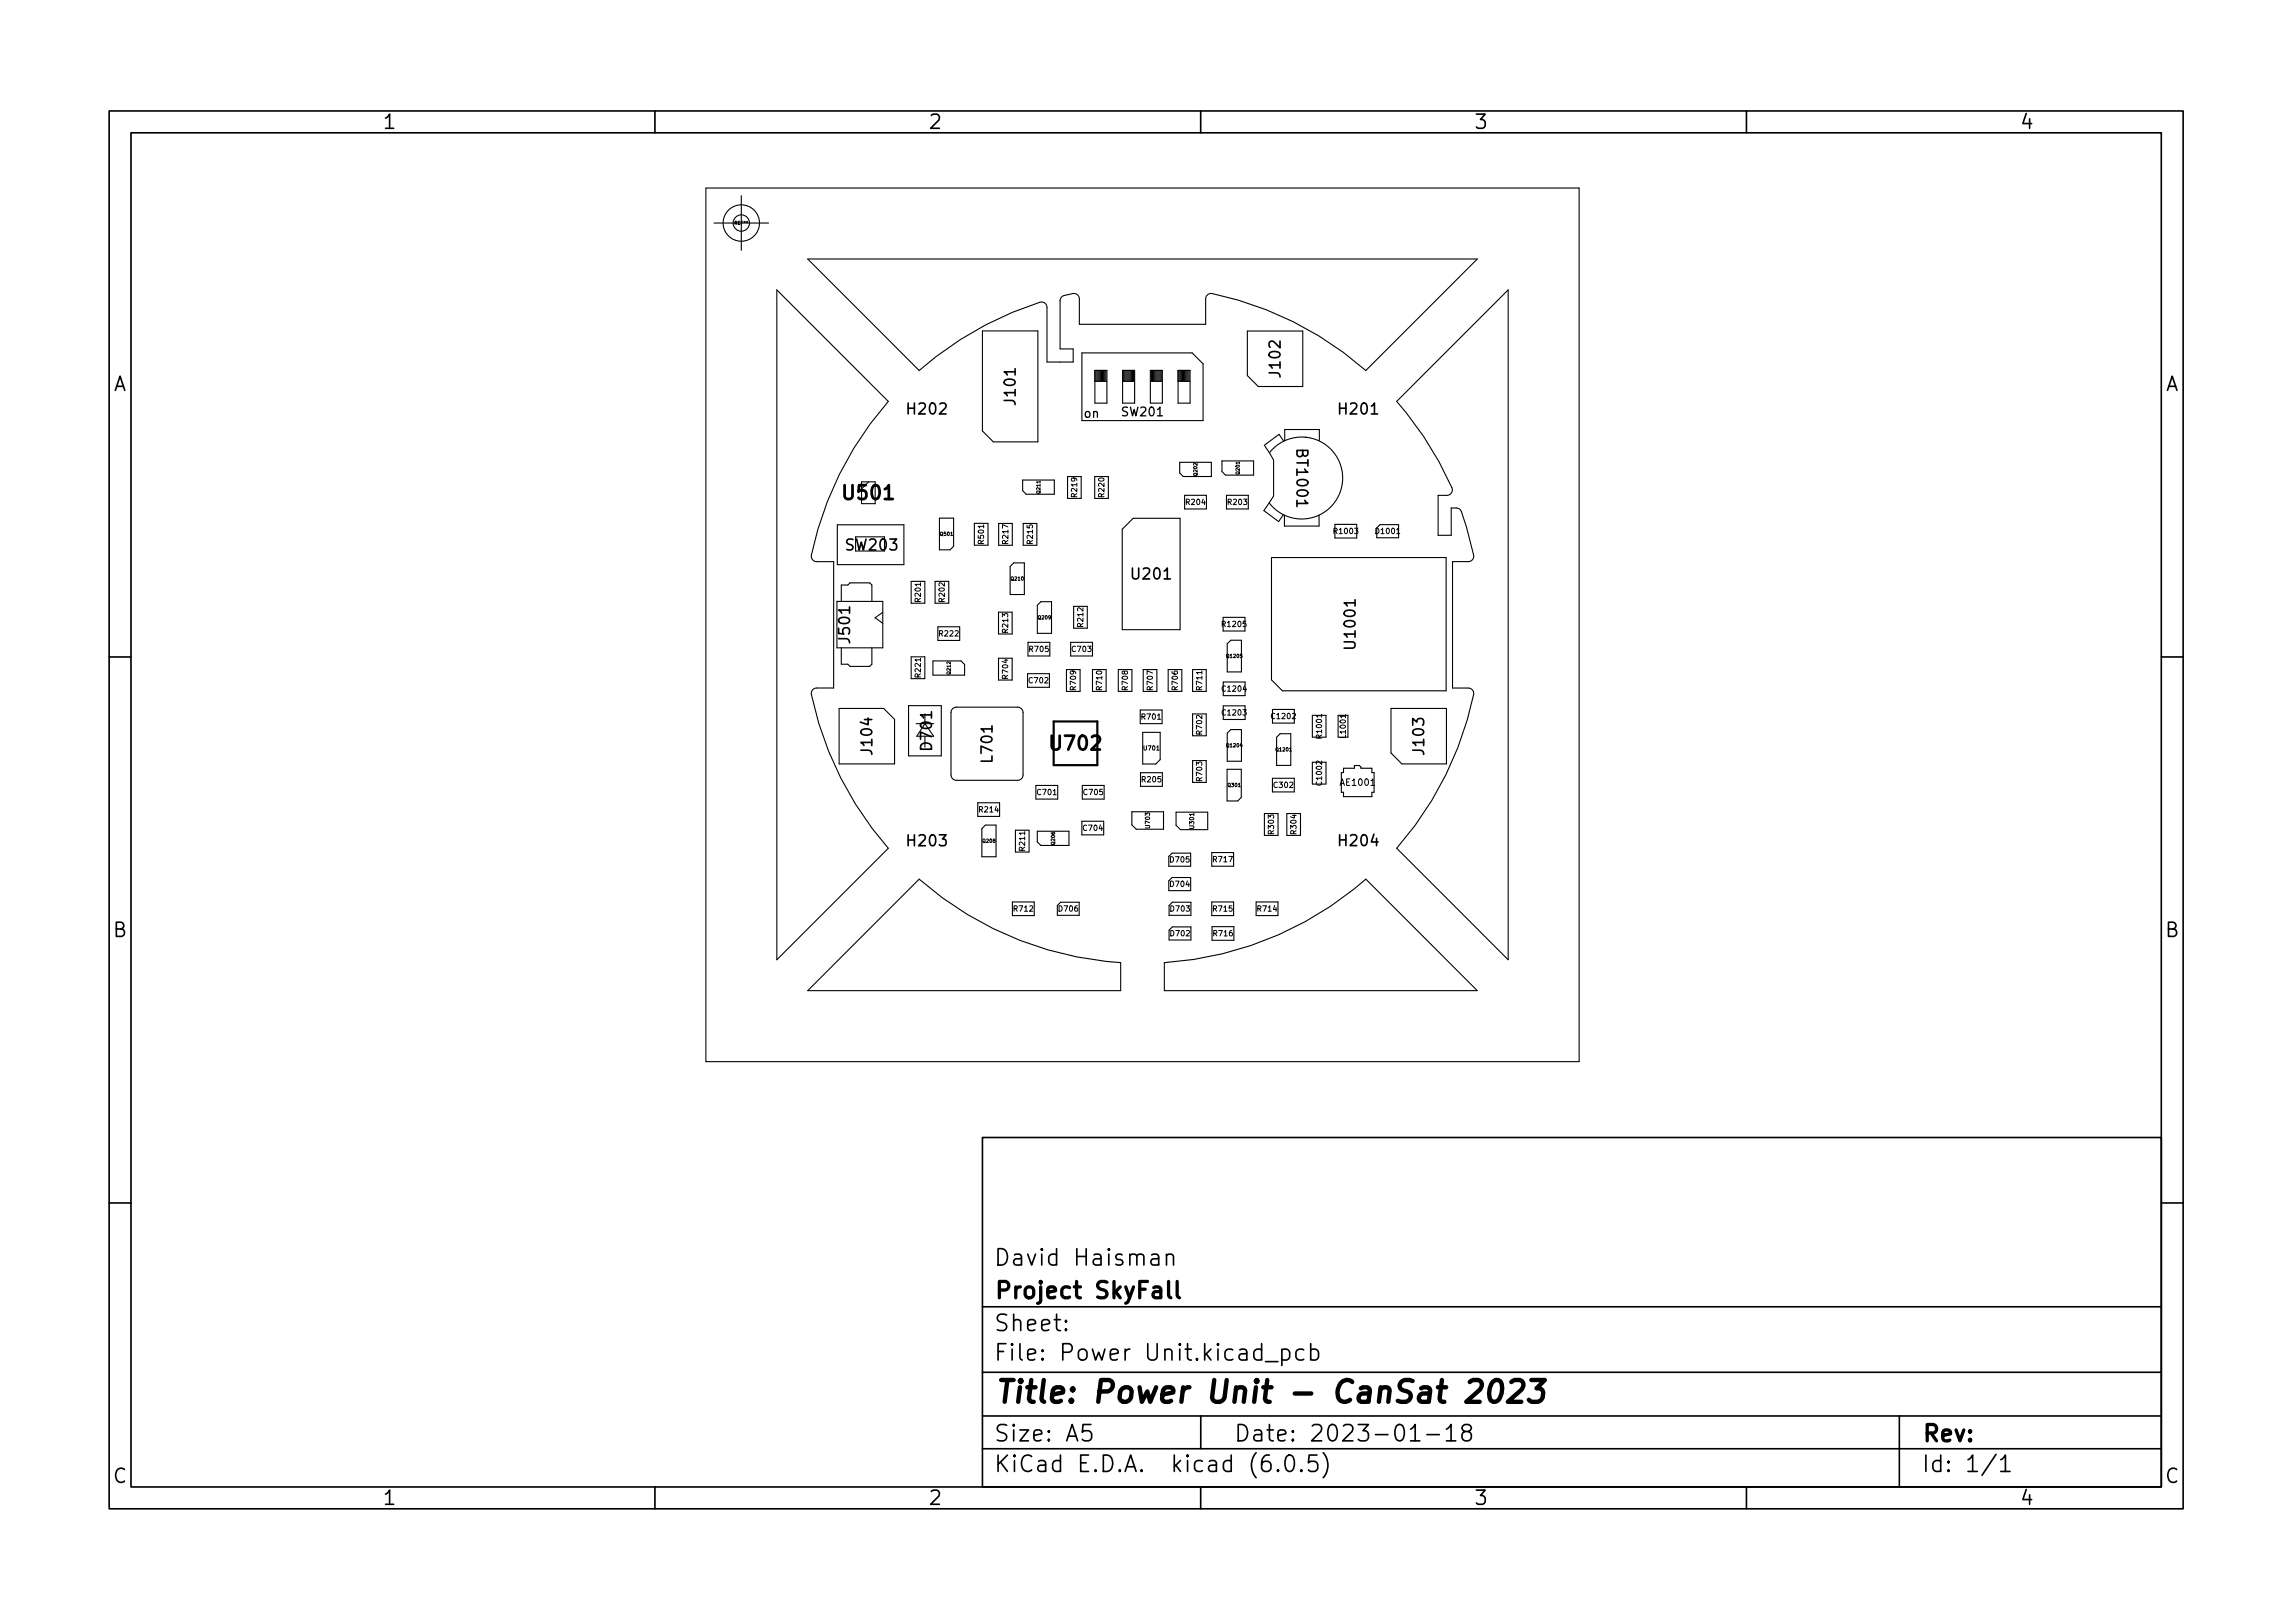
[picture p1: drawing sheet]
<svg xmlns="http://www.w3.org/2000/svg" width="210mm" height="148mm" viewBox="0 0 210 148" stroke-linecap="round" stroke-linejoin="round" font-family="sans-serif">
<defs><g id="words">
<text font-size="2.8" x="91" y="128.5">Title: Power Unit - CanSat 2023</text>
<g font-size="2.1">
<text x="91" y="118.9">Project SkyFall</text>
<text x="91" y="115.9">David Haisman</text>
<text x="91" y="124.6">File: Power Unit.kicad_pcb</text>
<text x="91" y="121.9">Sheet:</text>
<text x="91" y="134.8">KiCad E.D.A. kicad (6.0.5)</text>
<text x="91" y="132">Size: A5</text>
<text x="113" y="132">Date: 2023-01-18</text>
<text x="176" y="132">Rev:</text>
<text x="176" y="134.8">Id: 1/1</text>
</g>
<g font-size="1.8">
<text x="35" y="11.8">1</text>
<text x="85" y="11.8">2</text>
<text x="135" y="11.8">3</text>
<text x="185" y="11.8">4</text>
<text x="10.3" y="35.8">A</text>
<text x="198.4" y="35.8">A</text>
<text x="77.4" y="45.8">U501</text>
<text x="96.4" y="68.7">U702</text>
<text x="10.3" y="85.8">B</text>
<text x="198.4" y="85.8">B</text>
<text x="10.3" y="135.8">C</text>
<text x="35" y="137.8">1</text>
<text x="85" y="137.8">2</text>
<text x="135" y="137.8">3</text>
<text x="185" y="137.8">4</text>
<text x="198.4" y="135.8">C</text>
</g>
<g font-size="1.4">
<text x="117.3" y="34.4" transform="rotate(-90 117.3 34.4)">J102</text>
<text x="83.3" y="38">H202</text>
<text x="93" y="36.9" transform="rotate(-90 93 36.9)">J101</text>
<text x="118.8" y="41.3" transform="rotate(90 118.8 41.3)">BT1001</text>
<text x="122.8" y="38">H201</text>
<text x="77.6" y="50.4">SW203</text>
<text x="103.8" y="53.1">U201</text>
<text x="77.9" y="58.7" transform="rotate(-90 77.9 58.7)">J501</text>
<text x="124.2" y="59.2" transform="rotate(-90 124.2 59.2)">U1001</text>
<text x="79.9" y="69" transform="rotate(-90 79.9 69)">J104</text>
<text x="85.4" y="68.6" transform="rotate(-90 85.4 68.6)">D701</text>
<text x="90.9" y="69.7" transform="rotate(-90 90.9 69.7)">L701</text>
<text x="130.5" y="69" transform="rotate(-90 130.5 69)">J103</text>
<text x="83.3" y="77.5">H203</text>
<text x="122.8" y="77.5">H204</text>
</g>
<g font-size="1.1">
<text x="99.3" y="38.3">on</text>
<text x="102.8" y="38.1">SW201</text>
</g>
<text font-size=".8" x="122.9" y="72">AE1001</text>
<g font-size=".7">
<text x="98.7" y="45.5" transform="rotate(-90 98.7 45.5)">R219</text>
<text x="101.2" y="45.5" transform="rotate(-90 101.2 45.5)">R220</text>
<text x="108.7" y="46.2">R204</text>
<text x="112.5" y="46.2">R203</text>
<text x="90.1" y="49.8" transform="rotate(-90 90.1 49.8)">R501</text>
<text x="92.4" y="49.8" transform="rotate(-90 92.4 49.8)">R217</text>
<text x="94.6" y="49.8" transform="rotate(-90 94.6 49.8)">R215</text>
<text x="122.3" y="48.9">R1003</text>
<text x="126.1" y="48.9">D1001</text>
<text x="84.4" y="55.1" transform="rotate(-90 84.4 55.1)">R201</text>
<text x="86.1" y="58.3">R222</text>
<text x="86.5" y="55.1" transform="rotate(-90 86.5 55.1)">R202</text>
<text x="92.4" y="57.9" transform="rotate(-90 92.4 57.9)">R213</text>
<text x="94.3" y="59.7">R705</text>
<text x="98.3" y="59.7">C703</text>
<text x="99.2" y="57.4" transform="rotate(-90 99.2 57.4)">R212</text>
<text x="112" y="57.4">R1205</text>
<text x="84.4" y="62" transform="rotate(-90 84.4 62)">R221</text>
<text x="92.4" y="62.1" transform="rotate(-90 92.4 62.1)">R704</text>
<text x="94.3" y="62.6">C702</text>
<text x="98.6" y="63.1" transform="rotate(-90 98.6 63.1)">R709</text>
<text x="101" y="63.1" transform="rotate(-90 101 63.1)">R710</text>
<text x="103.3" y="63.1" transform="rotate(-90 103.3 63.1)">R708</text>
<text x="104.6" y="65.9">R701</text>
<text x="105.6" y="63.1" transform="rotate(-90 105.6 63.1)">R707</text>
<text x="107.9" y="63.1" transform="rotate(-90 107.9 63.1)">R706</text>
<text x="110.1" y="63.1" transform="rotate(-90 110.1 63.1)">R711</text>
<text x="112" y="63.3">C1204</text>
<text x="112" y="65.5">C1203</text>
<text x="116.6" y="65.8">C1202</text>
<text x="104.7" y="71.6">R205</text>
<text x="110.1" y="71.5" transform="rotate(-90 110.1 71.5)">R703</text>
<text x="110.1" y="67.2" transform="rotate(-90 110.1 67.2)">R702</text>
<text x="121.1" y="71.8" transform="rotate(-90 121.1 71.8)">C1002</text>
<text x="121.1" y="67.5" transform="rotate(-90 121.1 67.5)">R1001</text>
<text x="123.3" y="67.5" transform="rotate(-90 123.3 67.5)">L1001</text>
<text x="89.7" y="74.4">R214</text>
<text x="93.9" y="77.9" transform="rotate(-90 93.9 77.9)">R211</text>
<text x="95.1" y="72.8">C701</text>
<text x="99.3" y="76.1">C704</text>
<text x="99.3" y="72.8">C705</text>
<text x="116.7" y="76.3" transform="rotate(-90 116.7 76.3)">R303</text>
<text x="116.7" y="72.1">C302</text>
<text x="118.8" y="76.3" transform="rotate(-90 118.8 76.3)">R304</text>
<text x="92.9" y="83.5">R712</text>
<text x="97" y="83.5">D706</text>
<text x="107.2" y="79">D705</text>
<text x="107.2" y="81.2">D704</text>
<text x="107.3" y="83.5">D703</text>
<text x="111.2" y="83.5">R715</text>
<text x="111.2" y="78.9">R717</text>
<text x="115.2" y="83.5">R714</text>
<text x="107.3" y="85.7">D702</text>
<text x="111.2" y="85.7">R716</text>
</g>
<g font-size=".6">
<text x="104.8" y="68.7">U701</text>
<text x="105.3" y="75.8" transform="rotate(-90 105.3 75.8)">U703</text>
<text x="109.4" y="75.8" transform="rotate(-90 109.4 75.8)">U301</text>
</g>
<g font-size=".4">
<text x="67.3" y="20.6">REF**</text>
<text x="95.3" y="45.2" transform="rotate(-90 95.3 45.2)">Q211</text>
<text x="109.7" y="43.5" transform="rotate(-90 109.7 43.5)">Q202</text>
<text x="113.6" y="43.4" transform="rotate(-90 113.6 43.4)">Q201</text>
<text x="86.2" y="49.1">Q501</text>
<text x="92.7" y="53.2">Q210</text>
<text x="95.1" y="56.7">Q209</text>
<text x="87.1" y="61.7" transform="rotate(-90 87.1 61.7)">Q212</text>
<text x="112.4" y="60.2">Q1205</text>
<text x="112.4" y="68.4">Q1204</text>
<text x="116.9" y="68.8">Q1201</text>
<text x="90.1" y="77.2">Q208</text>
<text x="96.6" y="77.3" transform="rotate(-90 96.6 77.3)">Q206</text>
<text x="112.5" y="72.1">Q301</text>
</g>
</g></defs>
<g fill="none" stroke="#000" stroke-width=".15">
<path d="M10 10.2h190v128h-190zM12 12.2h186v124h-186zM60 10.2v2M110 10.2v2M160 10.2v2M10 60.2h2M198 60.2h2M10 110.2h2M90 104.2h108v32h-108zM90 119.7h108M105.5 114.9l.2-.1 .4 .1 .1 .2v.7M106.2 115.2l-.5 .1a.29 .29 0 0 0-.3 .3 .29 .29 0 0 0 .3 .2h.5"/>
<path d="M106.9 115a.37 .37 0 0 1 .6 .1v.7M106.9 114.8v1M198 110.2h2M60 136.2v2M90 132.7h108M90 129.7h108M90 125.7h108M97.7 121.7v.1h-.1l.1-.1v.1M97.7 120.9v.1v.1l-.1-.1 .1-.1v.2M99.9 130.4h-.7v.8l.2-.2 .5 .1 .1 .2-.1 .5-.2 .1h-.3l-.2-.1M110 136.2v2M110 129.7v3"/>
<path d="M115.9 124.7h1.2M117.1 134.6l.1 .1h-.1h-.1l.1-.1v.1M117.4 123.6l.5-.1 .3 .3v.5l-.2 .2h-.1h-.5M117.4 123.5v1.5M117.9 133.3a.36 .36 0 0 1 .6 .2 .88 .88 0 0 1-.3 1.2 .38 .38 0 0 1-.4-.2 1.17 1.17 0 0 1 .1-1.2zM119.2 134.6l.1 .1h-.1v-.1v.1M119.4 123.6l-.4-.1-.3 .3v.5l.2 .2h.1h.4M120.1 123.6l.4-.1 .3 .3v.5l-.1 .2h-.2h-.4M120.1 123v1.5M120.7 133.2h-.8v.8l.2-.2 .5 .1 .1 .2v.5l-.3 .1h-.3l-.2-.1M121.2 133a1.72 1.72 0 0 1 0 2.3M129.2 131.9h.9"/>
<path d="M130.7 131.4h1.2M132.5 130.9l.4-.5v1.5M132.5 131.9h.9M134.2 131.1l-.1-.1a.31 .31 0 0 1-.2-.3 .31 .31 0 0 1 .3-.3l.5 .1a.31 .31 0 0 1 .1 .4 .31 .31 0 0 1-.3 .2h-.3l-.3 .3 .1 .4 .2 .1h.3l.3-.2-.1-.5-.2-.1M160 136.2v2M174 129.7v6.5M182.9 133.2l-1.3 1.9M183.3 133.7l.4-.5v1.5M183.3 134.7h.9"/>
</g>
<path d="M134.6 126.6l.4-.2h.4a.45 .45 0 0 1 .3 .5l-.1 .3-1.3 1.2h1.3M136.7 126.6a.46 .46 0 0 1 .5-.2 .46 .46 0 0 1 .4 .4 1.31 1.31 0 0 1-.6 1.6 .44 .44 0 0 1-.5-.4 1.8 1.8 0 0 1 .2-1.4zM138.5 126.6l.3-.2h.4a.45 .45 0 0 1 .4 .5l-.2 .3-1.3 1.2h1.3M140.3 126.4h1.2l-.7 .7h.3l.2 .2 .1 .2-.1 .5-.1 .2-.3 .2h-.6l-.2-.2" fill="none" stroke="#000" stroke-width=".4"/>
<path d="M107.1 117.3v1.3l.2 .2M107.8 117.3v1.3l.3 .2" fill="none" stroke="#000" stroke-width=".3"/>
<g fill="none" stroke="#000" stroke-width=".1">
<path d="M64.7 17.2h80v80h-80zM67.9 17.9v5M65.4 20.4h5M71.2 26.5l10.2 10.3a29.1 29.1 0 0 0-7.1 14.2 .5 .5 0 0 0 .5 .4h1.6v11.6h-1.6a.5 .5 0 0 0-.5 .6 31 31 0 0 0 7.1 14.1l-10.2 10.2zM74 23.7h61.3l-10.2 10.2a29.1 29.1 0 0 0-14.3-7 .5 .5 0 0 0-.3 .5v2.3h-11.6v-2.3a.5 .5 0 0 0-.6-.5l-.8 .2a.5 .5 0 0 0-.4 .4v4.5h1.2v1.2h-2.4v-5a.5 .5 0 0 0-.6-.5 31 31 0 0 0-11.1 6.2zM90 30.3h5.1v10.2h-4.1l-1-1zM99.1 32.3h10.1l1 1v5.2h-11.1zM100.3 34.9h1.1M100.3 33.9h1.1v3h-1.1zM100.4 33.9v1M100.5 33.9v1M100.6 33.9v1"/>
<path d="M100.7 33.9v1M100.8 33.9v1M100.9 33.9v1M101 33.9v1M101.1 33.9v1M101.2 33.9v1M101.3 33.9v1M102.8 34.9h1.1M102.8 36.9v-3h1.1v3M102.9 33.9v1M103 33.9v1M103.1 33.9v1"/>
<path d="M103.2 33.9v1M103.3 33.9v1M103.4 33.9v1M103.5 33.9v1M103.6 33.9v1M103.7 33.9v1M103.8 33.9v1M105.4 36.9v-3h1.1v3M105.4 34.9h1.1M105.5 33.9v1M105.6 33.9v1M105.7 33.9v1"/>
<path d="M105.8 33.9v1M105.9 33.9v1M106 33.9v1M106.1 33.9v1M106.2 33.9v1M106.3 33.9v1M106.4 33.9v1M107.9 34.9h1.1M107.9 33.9h1.1v3h-1.1zM108 33.9v1M108.1 33.9v1M108.2 33.9v1"/>
<path d="M108.3 33.9v1M108.4 33.9v1M108.5 33.9v1M108.6 33.9v1M108.7 33.9v1M108.8 33.9v1M108.9 33.9v1M114.3 30.3h5.1v5.1h-4.1l-1-1zM128 36.8l10.2-10.3v61.4l-10.2-10.2a29 29 0 0 0 7-14.3 .5 .5 0 0 0-.5-.4h-1.4v-11.6h1.4a.5 .5 0 0 0 .5-.6l-.7-2.5-.4-1.5-.2-.2-.7-.1v2.5h-1.2v-3.6h.8a.5 .5 0 0 0 .4-.7 31 31 0 0 0-5-7.9zM76.7 55.1h4.2v4.2h-4.2zM76.7 48.1h6.1v3.6h-6.1zM77.1 59.3v1.5h.6l.2 .2h1.8l.2-.2v-1.5"/>
<path d="M77.1 55.1v-1.5h.6l.2-.2h1.8l.2 .2v1.5M78.4 49.2h2.6M78.4 50.5h2.6M80.9 56.1l-.7 .5 .7 .5M83.5 53.2h1.2v2h-1.2zM85.7 53.2h1.2v2h-1.2zM85.9 57.4h2v1.2h-2zM86.1 47.4h1.3v2.6l-.4 .3h-.9zM89.3 47.9h1.2v2h-1.2zM91.5 56.1h1.2v2h-1.2zM91.5 47.9h1.2v2h-1.2zM92.5 51.9l.4-.4h.9v2.9h-1.3z"/>
<path d="M93.7 44h2.9v1.3h-2.6l-.3-.4zM93.7 47.9h1.3v2h-1.3zM94.2 58.8h2v1.3h-2zM95.4 55.1h.9v2.9h-1.3v-2.6zM97.8 43.6h1.3v2h-1.3zM98.1 58.8h2v1.3h-2zM98.4 55.5h1.2v2h-1.2zM100.3 43.6h1.2v2h-1.2zM102.8 48.5l1-1h4.3v10.2h-5.3zM108.1 42.3h2.9v1.3h-2.6l-.3-.3zM108.5 45.4h2v1.2h-2zM111.9 42.2h3v1.3h-2.6l-.4-.3z"/>
<path d="M112.1 56.5h2v1.3h-2zM112.4 45.4h2v1.2h-2zM112.8 58.6h.9v2.9h-1.3v-2.5zM116.3 46.1l-.5 .7 1.3 1 .5-.7M116.5 51.1h16v12.2h-15l-1-1zM116.5 41.2a3.8 3.8 0 0 1 5.5 0 3.8 3.8 0 0 1-.3 5.4 3.8 3.8 0 0 1-5.4-.5l.4-.7v-3.3l-.4-.6zM117.6 40.4l-.4-.6-1.4 1 .5 .7M117.7 47.2v1h3.1v-1M117.7 40.3v-1h3.2v1M122.3 48h2v1.3h-2zM126.4 48h1.7v1.2h-2v-.9zM76.9 64.9h4.1l1 1v4.1h-5.1z"/>
<path d="M83.2 64.6h3v4.6h-3zM83.5 60.1h1.2v2h-1.2zM85.5 60.5h2.5l.4 .3v1h-2.9zM87.3 64.9l.3-.1h5.6a.5 .5 0 0 1 .5 .5v5.7a.5 .5 0 0 1-.5 .5h-5.6a.5 .5 0 0 1-.5-.5v-5.7zM89.6 73.5h2v1.3h-2zM90.3 75.6h1v2.9h-1.3v-2.6zM91.5 60.3h1.2v2h-1.2zM93 76h1.3v2h-1.3zM94.1 61.7h2v1.2h-2zM94.9 71.9h2v1.3h-2zM95 76.1h2.9v1.3h-2.5l-.4-.3zM97.7 61.3h1.3v2h-1.3z"/>
<path d="M99.1 75.2h2v1.3h-2zM99.2 71.9h2v1.3h-2zM100.1 61.3h1.2v2h-1.2zM102.5 61.3h1.2v2h-1.2zM103.7 74.3h2.9v1.6h-2.5l-.4-.4zM104.5 65h2v1.3h-2zM104.5 70.8h2v1.2h-2zM104.7 67.1h1.6v2.5l-.4 .4h-1.2zM104.7 61.3h1.3v2h-1.3zM107 61.3h1.3v2h-1.3zM107.1 78.4l.3-.3h1.7v1.2h-2zM107.7 74.4h2.9v1.6h-2.5l-.4-.4z"/>
<path d="M109.3 61.3h1.2v2h-1.2zM109.3 65.4h1.2v2h-1.2zM109.3 69.6h1.2v2h-1.2zM111 78.1h2v1.2h-2zM112.1 62.5h2v1.2h-2zM112.1 64.6h2v1.3h-2zM112.4 70.4h1.3v2.6l-.3 .3h-1zM112.4 67.1l.4-.3h.9v2.9h-1.3zM115.8 74.5h1.3v2h-1.3zM116.6 71.3h2v1.2h-2zM116.6 65h2v1.2h-2zM117 67.5l.3-.3h1v2.9h-1.3z"/>
<path d="M117.9 74.5h1.2v2h-1.2zM120.2 65.5h1.3v2h-1.3zM120.2 69.8h1.3v2h-1.3zM122.6 65.5v2M123.1 70.4h1v-.3h.4l.2 .3h1v.4h.2v1.8h-.2v.4h-2.6v-.4h-.2v-1.8h.2zM123.5 65.5v2M127.4 64.9h5.1v5.1h-4.1l-1-1zM84.2 80.5a31 31 0 0 0 18.5 7.7v2.5h-28.7zM92.8 82.6h2v1.2h-2zM96.9 82.9l.3-.3h1.7v1.2h-2zM106.7 88.2a31 31 0 0 0 18.4-7.7l10.2 10.2h-28.6zM107.1 80.7l.3-.3h1.7v1.2h-2z"/>
<path d="M107.1 85.2l.3-.3h1.7v1.2h-2zM107.1 82.9l.3-.3h1.7v1.2h-2zM111 82.6h2v1.2h-2zM111 84.9h2v1.2h-2zM115.1 82.6h2v1.2h-2z"/>
<circle cx="67.9" cy="20.4" r="1.67"/>
<circle cx="67.9" cy="20.4" r=".75"/>
</g>
<path d="M96.5 66.1h4v4h-4z" fill="none" stroke="#000" stroke-width=".2"/>
<use href="#words"/>
</svg>
